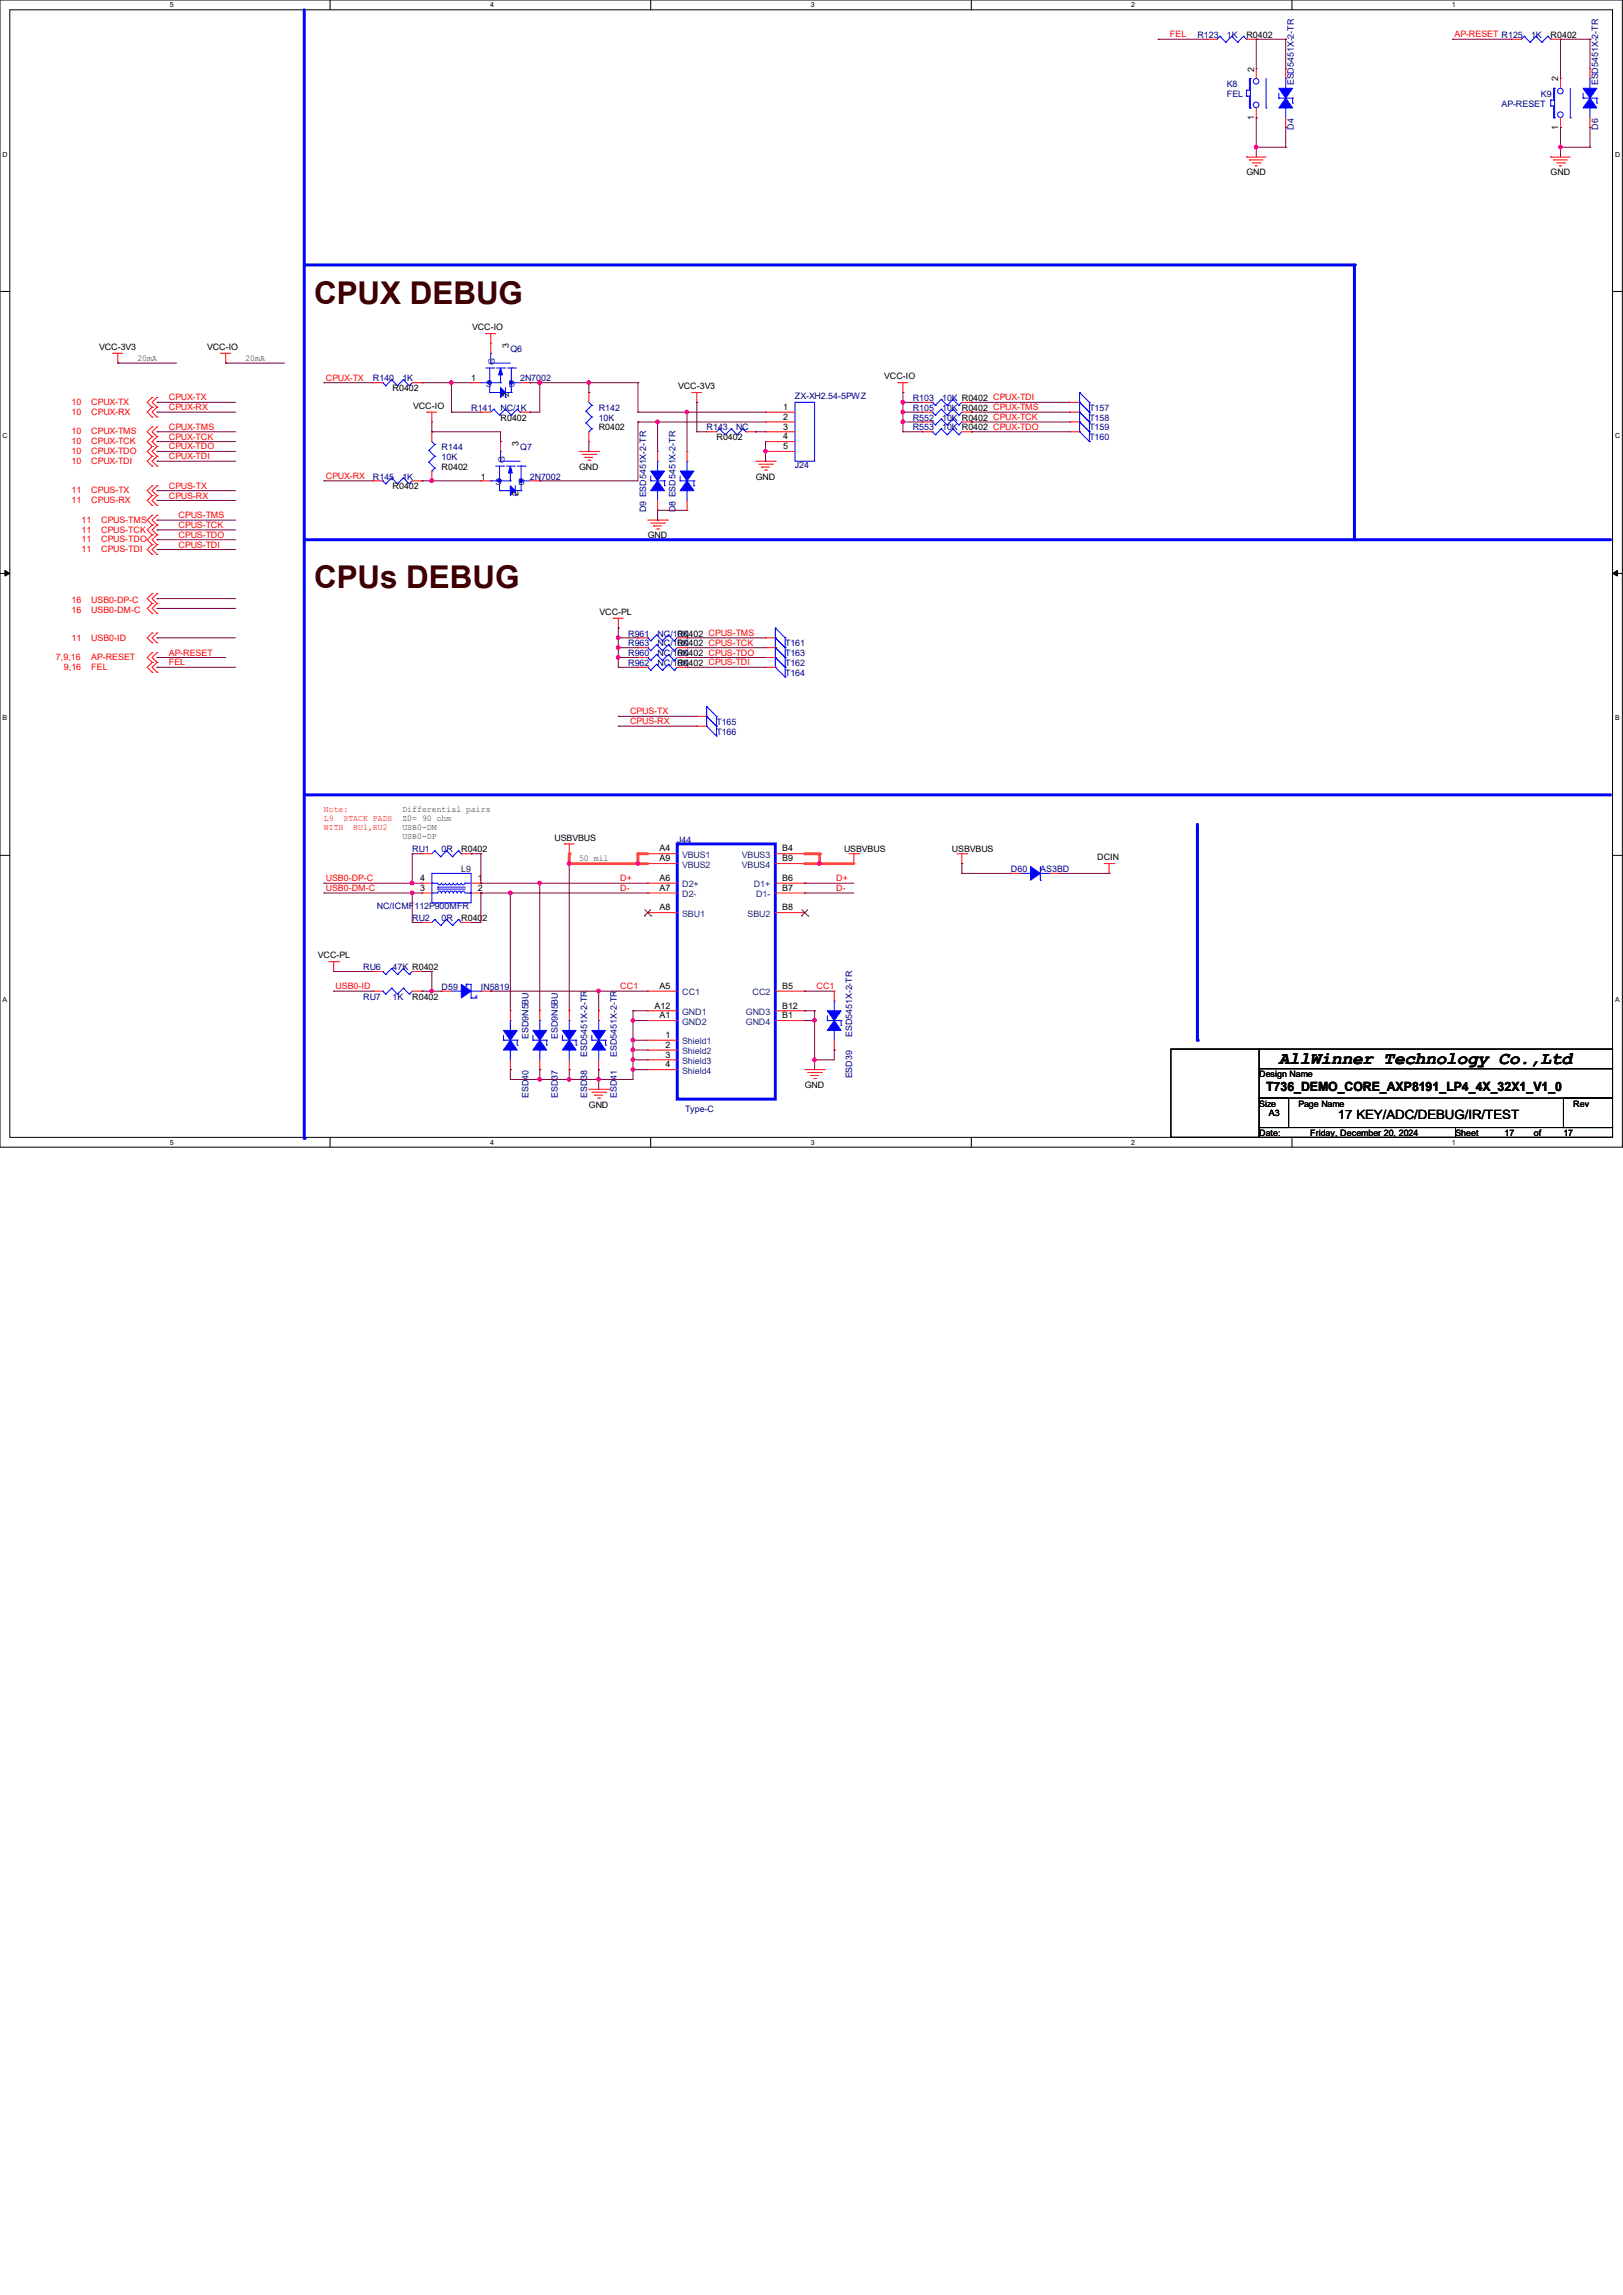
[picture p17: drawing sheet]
<svg xmlns="http://www.w3.org/2000/svg" width="210mm" height="297mm" viewBox="0 0 210 297" stroke-linecap="round" stroke-linejoin="round" font-family="sans-serif">
<defs><g id="words">
<g font-size="4.1" fill="#400000">
<text x="40.6" y="39.3">CPUX DEBUG</text>
<text x="40.6" y="76.2">CPUs DEBUG</text>
</g>
<text font-size="2.3" x="165.5" y="137.7">AllWinner Technology Co.,Ltd</text>
<g font-size="1.7">
<text x="163.8" y="141.2">T736_DEMO_CORE_AXP8191_LP4_4X_32X1_V1_0</text>
<text x="173.1" y="144.9">17 KEY/ADC/DEBUG/IR/TEST</text>
</g>
<g font-size="1.1" fill="#f00">
<text x="151.4" y="4.8">FEL</text>
<text x="188.2" y="4.8">AP-RESET R125</text>
<text x="9.3" y="53.7">10</text>
<text x="9.3" y="52.4">10</text>
<text x="11.8" y="53.7">CPUX-RX</text>
<text x="11.8" y="52.4">CPUX-TX</text>
<text x="21.8" y="53.1">CPUX-RX</text>
<text x="21.8" y="51.8">CPUX-TX</text>
<text x="42.2" y="49.3">CPUX-TX</text>
<text x="9.3" y="56.2">10</text>
<text x="9.3" y="58.8">10</text>
<text x="9.3" y="57.5">10</text>
<text x="11.8" y="56.2">CPUX-TMS</text>
<text x="11.8" y="58.8">CPUX-TDO</text>
<text x="11.8" y="57.5">CPUX-TCK</text>
<text x="21.8" y="58.2">CPUX-TDO</text>
<text x="21.8" y="56.9">CPUX-TCK</text>
<text x="21.8" y="55.6">CPUX-TMS</text>
<text x="21.8" y="59.4">CPUX-TDI</text>
<text x="9.3" y="65.1">11</text>
<text x="9.3" y="63.8">11</text>
<text x="9.3" y="60">10</text>
<text x="11.8" y="65.1">CPUS-RX</text>
<text x="11.8" y="63.8">CPUS-TX</text>
<text x="11.8" y="60">CPUX-TDI</text>
<text x="21.8" y="64.5">CPUS-RX</text>
<text x="21.8" y="63.2">CPUS-TX</text>
<text x="42.2" y="62">CPUX-RX</text>
<text x="10.5" y="68.9">11</text>
<text x="10.5" y="70.2">11</text>
<text x="10.5" y="71.5">11</text>
<text x="10.5" y="67.7">11</text>
<text x="13.1" y="68.9">CPUS-TCK</text>
<text x="13.1" y="70.2">CPUS-TDO</text>
<text x="13.1" y="71.5">CPUS-TDI</text>
<text x="13.1" y="67.7">CPUS-TMS</text>
<text x="23.1" y="67.1">CPUS-TMS</text>
<text x="23.1" y="68.3">CPUS-TCK</text>
<text x="23.1" y="69.6">CPUS-TDO</text>
<text x="23.1" y="70.9">CPUS-TDI</text>
<text x="9.3" y="79.3">16</text>
<text x="9.3" y="78.1">16</text>
<text x="9.3" y="82.9">11</text>
<text x="11.8" y="79.3">USB0-DM-C</text>
<text x="11.8" y="78.1">USB0-DP-C</text>
<text x="11.8" y="82.9">USB0-ID</text>
<text x="7.2" y="85.4">7,9,16</text>
<text x="8.3" y="86.7">9,16</text>
<text x="11.8" y="86.7">FEL</text>
<text x="11.8" y="85.4">AP-RESET</text>
<text x="21.8" y="86.1">FEL</text>
<text x="21.8" y="84.8">AP-RESET</text>
<text x="81.5" y="93.7">CPUS-RX</text>
<text x="81.5" y="92.5">CPUS-TX</text>
<text x="41.9" y="105.1">Note:</text>
<text x="41.9" y="106.3">L9</text>
<text x="41.9" y="107.4">WITH</text>
<text x="44.4" y="106.3">STACK PADS</text>
<text x="45.7" y="107.4">RU1,RU2</text>
<text x="42.2" y="115.3">USB0-DM-C</text>
<text x="42.2" y="114">USB0-DP-C</text>
<text x="80.3" y="115.3">D-</text>
<text x="80.3" y="114">D+</text>
<text x="108.2" y="114">D+</text>
<text x="108.2" y="115.3">D-</text>
<text x="43.4" y="128">USB0-ID</text>
<text x="80.3" y="128">CC1</text>
<text x="105.7" y="128">CC1</text>
</g>
<g font-size="1.1" fill="#000080">
<text x="154.9" y="4.9">R123</text>
<text x="158.7" y="4.9">1K</text>
<text x="198.1" y="4.9">1K</text>
<text x="158.7" y="11.3">K8</text>
<text x="167.4" y="11" transform="rotate(-90 167.4 11)">ESD5451X-2-TR</text>
<text x="206.8" y="11" transform="rotate(-90 206.8 11)">ESD5451X-2-TR</text>
<text x="158.7" y="12.5">FEL</text>
<text x="167.4" y="16.8" transform="rotate(-90 167.4 16.8)">D4</text>
<text x="194.3" y="13.8">AP-RESET</text>
<text x="199.4" y="12.5">K9</text>
<text x="206.8" y="16.8" transform="rotate(-90 206.8 16.8)">D6</text>
<text x="66" y="45.6">Q6</text>
<text x="48.3" y="49.4">R140</text>
<text x="52.1" y="49.4">1K</text>
<text x="61" y="53.2">R141</text>
<text x="64.8" y="53.2">NC/1K</text>
<text x="67.3" y="49.4">2N7002</text>
<text x="77.5" y="53.2">R142</text>
<text x="102.9" y="51.6">ZX-XH2.54-5PWZ</text>
<text x="118.1" y="53.2">R105</text>
<text x="118.1" y="51.9">R103</text>
<text x="121.9" y="53.2">10K R0402 CPUX-TMS</text>
<text x="121.9" y="51.9">10K R0402 CPUX-TDI</text>
<text x="141" y="53.2">T157</text>
<text x="57.1" y="58.3">R144</text>
<text x="57.1" y="59.5">10K</text>
<text x="67.3" y="58.3">Q7</text>
<text x="77.5" y="54.4">10K</text>
<text x="91.4" y="55.7">R143</text>
<text x="95.2" y="55.7">NC</text>
<text x="118.1" y="54.4">R552</text>
<text x="118.1" y="55.7">R553</text>
<text x="121.9" y="54.4">10K R0402 CPUX-TCK</text>
<text x="121.9" y="55.7">10K R0402 CPUX-TDO</text>
<text x="141" y="54.4">T158</text>
<text x="141" y="55.7">T159</text>
<text x="141" y="57">T160</text>
<text x="48.3" y="62.1">R145</text>
<text x="52.1" y="62.1">1K</text>
<text x="68.6" y="62.1">2N7002</text>
<text x="102.9" y="60.5">J24</text>
<text x="83.6" y="66.3" transform="rotate(-90 83.6 66.3)">D9 ESD5451X-2-TR</text>
<text x="87.4" y="66.3" transform="rotate(-90 87.4 66.3)">D8 ESD5451X-2-TR</text>
<text x="81.3" y="82.4">R961</text>
<text x="81.3" y="83.7">R963</text>
<text x="85.1" y="82.4">NC/10K</text>
<text x="85.1" y="83.7">NC/10K</text>
<text x="101.6" y="83.7">T161</text>
<text x="81.3" y="86.2">R962</text>
<text x="81.3" y="84.9">R960</text>
<text x="85.1" y="86.2">NC/10K</text>
<text x="85.1" y="84.9">NC/10K</text>
<text x="101.6" y="86.2">T162</text>
<text x="101.6" y="84.9">T163</text>
<text x="101.6" y="87.5">T164</text>
<text x="92.7" y="93.8">T165</text>
<text x="92.7" y="95.1">T166</text>
<text x="53.3" y="110.3">RU1</text>
<text x="57.1" y="110.3">0R</text>
<text x="87.6" y="109.1">J44</text>
<text x="130.8" y="112.9">D60</text>
<text x="134.6" y="112.9">AS3BD</text>
<text x="48.8" y="117.7">NC/ICMF112P900MFR</text>
<text x="53.3" y="119.2">RU2</text>
<text x="57.1" y="119.2">0R</text>
<text x="47" y="125.6">RU6</text>
<text x="50.8" y="125.6">47K R0402</text>
<text x="47" y="129.4">RU7</text>
<text x="50.8" y="129.4">1K</text>
<text x="57.1" y="128.1">D59</text>
<text x="62.2" y="128.1">IN5819</text>
<text x="68.4" y="134.5" transform="rotate(-90 68.4 134.5)">ESD9N5BU</text>
<text x="72.2" y="134.5" transform="rotate(-90 72.2 134.5)">ESD9N5BU</text>
<text x="76" y="136.8" transform="rotate(-90 76 136.8)">ESD5451X-2-TR</text>
<text x="79.8" y="136.8" transform="rotate(-90 79.8 136.8)">ESD5451X-2-TR</text>
<text x="110.3" y="134.2" transform="rotate(-90 110.3 134.2)">ESD5451X-2-TR</text>
<text x="68.4" y="142.1" transform="rotate(-90 68.4 142.1)">ESD40</text>
<text x="72.2" y="142.1" transform="rotate(-90 72.2 142.1)">ESD37</text>
<text x="76" y="142.1" transform="rotate(-90 76 142.1)">ESD38</text>
<text x="79.8" y="142.1" transform="rotate(-90 79.8 142.1)">ESD41</text>
<text x="88.6" y="143.9">Type-C</text>
<text x="110.3" y="139.6" transform="rotate(-90 110.3 139.6)">ESD39</text>
</g>
<g font-size="1.1">
<text x="161.3" y="4.9">R0402</text>
<text x="200.7" y="4.9">R0402</text>
<text x="162.3" y="9.3" transform="rotate(-90 162.3 9.3)">2</text>
<text x="201.6" y="10.5" transform="rotate(-90 201.6 10.5)">2</text>
<text x="162.3" y="15.5" transform="rotate(-90 162.3 15.5)">1</text>
<text x="201.6" y="16.8" transform="rotate(-90 201.6 16.8)">1</text>
<text x="161.3" y="22.7">GND</text>
<text x="200.7" y="22.7">GND</text>
<text x="12.8" y="45.3">VCC-3V3</text>
<text x="26.8" y="45.3">VCC-IO</text>
<text x="61.1" y="42.8">VCC-IO</text>
<text x="65.8" y="45.1" transform="rotate(-90 65.8 45.1)">3</text>
<text x="50.8" y="50.6">R0402</text>
<text x="53.5" y="52.9">VCC-IO</text>
<text x="61" y="49.4">1</text>
<text x="65.8" y="51.4" transform="rotate(-90 65.8 51.4)">2</text>
<text x="87.8" y="50.4">VCC-3V3</text>
<text x="101.3" y="53">1</text>
<text x="114.4" y="49.1">VCC-IO</text>
<text x="64.8" y="54.4">R0402</text>
<text x="67.1" y="57.8" transform="rotate(-90 67.1 57.8)">3</text>
<text x="77.5" y="55.7">R0402</text>
<text x="92.7" y="57">R0402</text>
<text x="101.3" y="54.3">2</text>
<text x="101.3" y="55.6">3</text>
<text x="101.3" y="56.9">4</text>
<text x="101.3" y="58.1">5</text>
<text x="50.8" y="63.3">R0402</text>
<text x="57.1" y="60.8">R0402</text>
<text x="62.2" y="62.1">1</text>
<text x="67.1" y="64.1" transform="rotate(-90 67.1 64.1)">2</text>
<text x="74.9" y="60.8">GND</text>
<text x="97.8" y="62.1">GND</text>
<text x="83.8" y="69.7">GND</text>
<text x="77.6" y="79.6">VCC-PL</text>
<text x="87.6" y="82.4">R0402 CPUS-TMS</text>
<text x="87.6" y="83.7">R0402 CPUS-TCK</text>
<text x="87.6" y="86.2">R0402 CPUS-TDI</text>
<text x="87.6" y="84.9">R0402 CPUS-TDO</text>
<text x="59.7" y="110.3">R0402</text>
<text x="71.8" y="108.8">USBVBUS</text>
<text x="85.3" y="110.2">A4</text>
<text x="85.3" y="111.5">A9</text>
<text x="101.2" y="110.2">B4</text>
<text x="101.2" y="111.5">B9</text>
<text x="109.2" y="110.3">USBVBUS</text>
<text x="123.2" y="110.3">USBVBUS</text>
<text x="142" y="111.3">DCIN</text>
<text x="54.4" y="114">4</text>
<text x="54.4" y="115.3">3</text>
<text x="59.7" y="119.2">R0402</text>
<text x="61.8" y="115.3">2</text>
<text x="61.8" y="114">1</text>
<text x="85.3" y="114">A6</text>
<text x="85.3" y="115.3">A7</text>
<text x="85.3" y="117.8">A8</text>
<text x="101.2" y="114">B6</text>
<text x="101.2" y="115.3">B7</text>
<text x="101.2" y="117.8">B8</text>
<text x="41.1" y="124">VCC-PL</text>
<text x="53.3" y="129.4">R0402</text>
<text x="84.7" y="130.5">A12</text>
<text x="85.3" y="131.8">A1</text>
<text x="85.3" y="128">A5</text>
<text x="101.2" y="131.8">B1</text>
<text x="101.2" y="128">B5</text>
<text x="101.2" y="130.5">B12</text>
<text x="86.1" y="134.3">1</text>
<text x="86.1" y="135.6">2</text>
<text x="86.1" y="136.9">3</text>
<text x="76.2" y="143.3">GND</text>
<text x="86.1" y="138.1">4</text>
<text x="104.1" y="140.8">GND</text>
<text x="162.9" y="139.4">Design Name</text>
<text x="162.9" y="143.2">Size</text>
<text x="168" y="143.2">Page Name</text>
<text x="203.6" y="143.2">Rev</text>
<text x="162.9" y="147">Date:</text>
<text x="164.2" y="144.5">A3</text>
<text x="169.5" y="147">Friday, December 20, 2024</text>
<text x="188.3" y="147">Sheet</text>
<text x="194.7" y="147">17</text>
<text x="198.5" y="147">of</text>
<text x="202.3" y="147">17</text>
</g>
<g font-size="1.1" fill="#008000">
<text x="17.8" y="46.7">20mA</text>
<text x="31.7" y="46.7">20mA</text>
<text x="52.1" y="105.1">Differential pairs</text>
<text x="52.1" y="106.3">Z0= 90 ohm</text>
<text x="52.1" y="107.4">USB0-DM</text>
<text x="52.1" y="108.5">USB0-DP</text>
<text x="74.9" y="111.5">50 mil</text>
</g>
<g font-size="1.1" fill="#004080">
<text x="64.1" y="47.2" transform="rotate(-90 64.1 47.2)">G</text>
<text x="62.9" y="50.1">S</text>
<text x="65.8" y="50.1">D</text>
<text x="65.3" y="59.9" transform="rotate(-90 65.3 59.9)">G</text>
<text x="64.1" y="62.8">S</text>
<text x="67.1" y="62.8">D</text>
<text x="88.3" y="111">VBUS1</text>
<text x="88.3" y="112.3">VBUS2</text>
<text x="96" y="111">VBUS3</text>
<text x="96" y="112.3">VBUS4</text>
<text x="88.3" y="114.9">D2+</text>
<text x="88.3" y="116.1">D2-</text>
<text x="88.3" y="118.7">SBU1</text>
<text x="96.7" y="118.7">SBU2</text>
<text x="97.5" y="114.9">D1+</text>
<text x="97.8" y="116.1">D1-</text>
<text x="88.3" y="128.8">CC1</text>
<text x="88.3" y="131.4">GND1</text>
<text x="96.5" y="131.4">GND3</text>
<text x="97.4" y="128.8">CC2</text>
<text x="88.3" y="132.6">GND2</text>
<text x="88.3" y="135.2">Shield1</text>
<text x="88.3" y="136.4">Shield2</text>
<text x="88.3" y="137.7">Shield3</text>
<text x="96.5" y="132.6">GND4</text>
<text x="88.3" y="139">Shield4</text>
</g>
<text font-size="1.1" fill="#004040" x="59.7" y="112.9">L9</text>
<g font-size=".9">
<text x="22" y=".9">5</text>
<text x="63.4" y=".9">4</text>
<text x="104.9" y=".9">3</text>
<text x="146.4" y=".9">2</text>
<text x="187.9" y=".9">1</text>
<text x=".3" y="20.3">D</text>
<text x="209" y="20.3">D</text>
<text x=".3" y="56.7">C</text>
<text x="209" y="56.7">C</text>
<text x=".3" y="93.2">B</text>
<text x="209" y="93.2">B</text>
<text x=".3" y="129.7">A</text>
<text x="209" y="129.7">A</text>
<text x="22" y="148.1">5</text>
<text x="63.4" y="148.1">4</text>
<text x="104.9" y="148.1">3</text>
<text x="146.4" y="148.1">2</text>
<text x="187.9" y="148.1">1</text>
</g>
</g></defs>
<path d="M0 0h209.9v148.5h-209.9zM1.3 1.3h207.4v145.9h-207.4z" fill="none" stroke="#000" stroke-width=".13"/>
<g fill="#fff">
<path d="M22 .1h.5v1h-.5z"/>
<path d="M22 147.3h.5v1h-.5z"/>
</g>
<path d="M42.7 0v1.3M42.7 147.2v1.3" fill="none" stroke="#000" stroke-width=".13"/>
<g fill="#fff">
<path d="M63.4 .1h.5v1h-.5z"/>
<path d="M63.4 147.3h.5v1h-.5z"/>
</g>
<path d="M84.2 0v1.3M84.2 147.2v1.3" fill="none" stroke="#000" stroke-width=".13"/>
<g fill="#fff">
<path d="M104.9 .1h.5v1h-.5z"/>
<path d="M104.9 147.3h.5v1h-.5z"/>
</g>
<path d="M125.7 0v1.3M125.7 147.2v1.3" fill="none" stroke="#000" stroke-width=".13"/>
<g fill="#fff">
<path d="M146.4 .1h.5v1h-.5z"/>
<path d="M146.4 147.3h.5v1h-.5z"/>
</g>
<path d="M167.2 0v1.3M167.2 147.2v1.3" fill="none" stroke="#000" stroke-width=".13"/>
<g fill="#fff">
<path d="M187.9 .1h.5v1h-.5z"/>
<path d="M187.9 147.3h.5v1h-.5z"/>
<path d="M.3 19.5h.7v1h-.7z"/>
<path d="M209 19.5h.6v1h-.6z"/>
<path d="M.3 55.9h.7v1h-.7z"/>
<path d="M209 55.9h.6v1h-.6z"/>
</g>
<path d="M0 37.7h1.3M208.7 37.7h1.2" fill="none" stroke="#000" stroke-width=".13"/>
<g fill="#fff">
<path d="M.3 92.4h.6v1h-.6z"/>
<path d="M209 92.4h.6v1h-.6z"/>
</g>
<path d="M0 74.2h1.3M208.7 74.2h1.2" fill="none" stroke="#000" stroke-width=".13"/>
<path d="M.6 73.8l.7 .4-.7 .3zM208.7 74.2l.6-.4v.7z" fill="#000" stroke="#000" stroke-width=".13"/>
<g fill="#fff">
<path d="M.3 128.9h.6v1h-.6z"/>
<path d="M209 128.9h.5v1h-.5z"/>
</g>
<path d="M0 110.7h1.3M208.7 110.7h1.2" fill="none" stroke="#000" stroke-width=".13"/>
<path d="M39.4 1.3v146" fill="none" stroke="#00f" stroke-width=".38"/>
<circle cx="39.4" cy="147.3" r=".19" fill="#00f"/>
<path d="M39.4 34.3h135.9" fill="none" stroke="#00f" stroke-width=".38"/>
<circle cx="175.3" cy="34.3" r=".19" fill="#00f"/>
<path d="M154.9 106.7v27.9" fill="none" stroke="#00f" stroke-width=".38"/>
<circle cx="154.9" cy="134.6" r=".19" fill="#00f"/>
<path d="M39.4 102.9h168.9" fill="none" stroke="#00f" stroke-width=".38"/>
<circle cx="208.3" cy="102.9" r=".19" fill="#00f"/>
<path d="M39.4 69.8h168.9" fill="none" stroke="#00f" stroke-width=".38"/>
<circle cx="208.3" cy="69.9" r=".19" fill="#00f"/>
<path d="M175.3 34.3v35.5" fill="none" stroke="#00f" stroke-width=".38"/>
<circle cx="175.3" cy="69.8" r=".19" fill="#00f"/>
<g fill="none" stroke="#f00" stroke-width=".13">
<path d="M156.2 5.1h.1M156.2 5.1h1.3M161.3 5.1h1.3M162.6 15.2h.1M162.6 8.9h.1M162.6 5.1h.1M162.6 8.9v1.3M162.6 14v1.2M166.4 16.5h.1M166.4 8.9h.1M166.4 8.9v1.3M166.4 15.2v1.3"/>
<path d="M195.6 5.1h.1M195.6 5.1h1.2M200.7 5.1h1.2M201.9 16.5h.1M201.9 10.2h.1M201.9 5.1h.1M201.9 10.2v1.2M201.9 15.2v1.3M205.7 16.5h.1M205.7 8.9h.1M205.7 8.9v1.3M205.7 15.2v1.3"/>
<path d="M161.3 20.3h.1M161.3 20.3h2.5M161.7 20.7h.1M161.7 20.7h1.7M162.1 21.1h1M162.4 21.5h.1M162.4 21.5h.3M163.1 21.1h.1M200.7 20.3h.1M200.7 20.3h2.5M201 20.7h.1M201 20.7h1.8"/>
<path d="M201.4 21.1h1M201.8 21.5h.1M201.8 21.5h.3M202.4 21.1h.1M14.6 45.7h.1M14.6 45.7h1.3M15.2 47h.1M15.2 45.7v1.3M19.7 55.2h.1M19.7 56.5h.1M19.7 52.7h.1M19.7 54h.1"/>
<path d="M19.7 51.4h.1M19.7 59.1h.1M19.7 57.8h.1M19.7 55.2l-.7 .7 .7 .6M19.7 52.7l-.7 .6 .7 .7M19.7 51.4l-.7 .7 .7 .6M19.7 59.1l-.7 .6 .7 .6M19.7 57.8l-.7 .6 .7 .7M19.7 56.5l-.7 .6 .7 .7M20.3 55.2h.1M20.3 56.5h.1M20.3 52.7h.1"/>
<path d="M20.3 54h.1M20.3 51.4h.1M20.3 59.1h.1M20.3 57.8h.1M20.3 55.2l-.6 .7 .6 .6M20.3 52.7l-.6 .6 .6 .7M20.3 51.4l-.6 .7 .6 .6M20.3 59.1l-.6 .6 .6 .6M20.3 57.8l-.6 .6 .6 .7M20.3 56.5l-.6 .6 .6 .7M28.6 45.7h.1M28.6 45.7h1.2"/>
<path d="M29.2 47h.1M29.2 45.7v1.3M48.3 49.5h.1M48.3 49.5h1.2M53.3 49.5h1.3M54.6 49.5h.1M55.2 53.3h.1M55.2 53.3h1.3M55.9 54.6h.1M55.9 55.9h.1M55.9 53.3v1.3M55.9 55.9v1.2"/>
<path d="M61 49.5h.1M61 49.5h1.2M62.2 53.3h.1M62.2 53.3h1.3M62.9 43.2h.1M62.9 43.2h1.2M63.5 44.4h.1M63.5 43.2v2.5M64.8 57.1h.1M64.8 57.1v1.3M67.3 53.3h1.3M67.3 49.5h1.3"/>
<path d="M68.6 49.5h.1M68.6 53.3h.1M74.9 58.4h2.6M75.3 58.8h1.8M75.7 59.2h.1M75.7 59.2h1M76.1 59.6h.2M76.2 50.8h.1M76.2 57.1h.1M76.2 50.8v1.3M76.2 55.9v1.2M76.3 59.6h.1"/>
<path d="M77.1 58.8h.1M77.5 58.4h.1M85.1 58.4h.1M85.1 58.4v1.3M88.9 58.4h.1M88.9 58.4v1.3M89.5 50.8h.1M89.5 50.8h1.3M90.2 52.1h.1M90.2 50.8v1.3M91.4 55.9h.1M91.4 55.9h1.3"/>
<path d="M96.5 55.9h1.3M97.8 55.9h.1M97.8 59.7h2.5M99.1 53.3h.1M99.1 54.6h.1M99.1 55.9h.1M99.1 57.1h.1M99.1 58.4h.1M99.1 53.3h3.8M99.1 58.4h3.8M99.1 54.6h3.8M99.1 55.9h3.8"/>
<path d="M99.1 57.1h3.8M100.3 59.7h.1M116.2 49.5h.1M116.2 49.5h1.3M116.8 50.8h.1M116.8 49.5v1.3M119.4 54.6h.1M119.4 53.3h.1M119.4 52.1h.1M119.4 55.9h.1M119.4 53.3h1.2M119.4 54.6h1.2"/>
<path d="M119.4 55.9h1.2M119.4 52.1h1.2M124.5 53.3h1.2M124.5 54.6h1.2M124.5 55.9h1.2M124.5 52.1h1.2M125.7 54.6h.1M125.7 53.3h.1M125.7 52.1h.1M125.7 55.9h.1M138.4 52.1h.1M138.4 53.3h.1"/>
<path d="M138.4 54.6h.1M138.4 55.9h.1M138.4 53.3h1.3M138.4 54.6h1.3M138.4 55.9h1.3M138.4 52.1h1.3M19.7 67.9h.1M19.7 69.2h.1M19.7 70.5h.1M19.7 71.8h.1M19.7 66.7h.1M19.7 64.1h.1"/>
<path d="M19.7 65.4h.1M19.7 62.9h.1M19.7 60.3h.1M19.7 78.1h.1M19.7 79.4h.1M19.7 76.8h.1M19.7 67.9l-.7 .7 .7 .6M19.7 69.2l-.7 .6 .7 .7M19.7 70.5l-.7 .6 .7 .7M19.7 66.7l-.7 .6 .7 .6M19.7 64.1l-.7 .7 .7 .6M19.7 62.9l-.7 .6 .7 .6"/>
<path d="M19.7 78.1l-.7 .6 .7 .7M19.7 76.8l-.7 .7 .7 .6M20.3 67.9h.1M20.3 69.2h.1M20.3 70.5h.1M20.3 71.8h.1M20.3 66.7h.1M20.3 64.1h.1M20.3 65.4h.1M20.3 62.9h.1M20.3 60.3h.1M20.3 78.1h.1"/>
<path d="M20.3 79.4h.1M20.3 76.8h.1M20.3 67.9l-.6 .7 .6 .6M20.3 69.2l-.6 .6 .6 .7M20.3 70.5l-.6 .6 .6 .7M20.3 66.7l-.6 .6 .6 .6M20.3 64.1l-.6 .7 .6 .6M20.3 62.9l-.6 .6 .6 .6M20.3 78.1l-.6 .6 .6 .7M20.3 76.8l-.6 .7 .6 .6M48.3 62.2h.1M48.3 62.2h1.2"/>
<path d="M53.3 62.2h1.3M54.6 62.2h.1M55.9 62.2h.1M55.9 61v1.2M62.2 62.2h.1M62.2 62.2h1.3M68.6 62.2h1.2M69.8 62.2h.1M83.8 67.3h2.6M84.2 67.7h1.8M84.6 68.1h.1M84.6 68.1h1"/>
<path d="M85 68.5h.2M85.1 66h.1M85.1 64.8v1.2M85.2 68.5h.1M86 67.7h.1M86.4 67.3h.1M88.9 66h.1M88.9 64.8v1.2M98.2 60.1h1.7M98.6 60.5h.1M98.6 60.5h1M98.9 60.8h.3"/>
<path d="M99.2 60.8h.1M99.9 60.1h.1M19.7 85.7h.1M19.7 87h.1M19.7 84.5h.1M19.7 81.9h.1M19.7 83.2h.1M19.7 85.7l-.7 .7 .7 .6M19.7 84.5l-.7 .6 .7 .6M19.7 81.9l-.7 .6 .7 .7M20.3 85.7h.1M20.3 87h.1"/>
<path d="M20.3 84.5h.1M20.3 81.9h.1M20.3 83.2h.1M20.3 85.7l-.6 .7 .6 .6M20.3 84.5l-.6 .6 .6 .6M20.3 81.9l-.6 .6 .6 .7M79.4 80h.1M79.4 80h1.2M80 81.3h.1M80 80v1.3M82.5 82.5h.1M82.5 86.4h.1"/>
<path d="M82.5 83.8h.1M82.5 85.1h.1M82.5 82.5h1.3M82.5 86.4h1.3M82.5 83.8h1.3M82.5 85.1h1.3M87.6 82.5h1.3M87.6 86.4h1.3M87.6 83.8h1.3M87.6 85.1h1.3M88.9 82.5h.1M88.9 86.4h.1"/>
<path d="M88.9 83.8h.1M88.9 85.1h.1M90.2 92.7h.1M90.2 94h.1M90.2 92.7h1.2M90.2 94h1.2M99.1 82.5h.1M99.1 85.1h.1M99.1 83.8h.1M99.1 86.4h.1M99.1 82.5h1.2M99.1 86.4h1.2"/>
<path d="M99.1 83.8h1.2M99.1 85.1h1.2M54.6 114.3h.1M54.6 115.6h.1M54.6 119.4h.1M54.6 110.5h.1M54.6 110.5h1.3M54.6 115.6h1.3M54.6 114.3h1.3M54.6 119.4h1.3M59.7 110.5h1.3M59.7 119.4h1.3"/>
<path d="M61 119.4h.1M61 110.5h.1M61 115.6h1.2M61 114.3h1.2M62.2 115.6h.1M62.2 114.3h.1M73 109.2h.1M73 109.2h1.3M73.7 110.5h.1M73.7 109.2v1.3M83.8 110.5h.1M83.8 114.3h.1"/>
<path d="M83.8 115.6h.1M83.8 118.1h.1M83.8 111.8h.1M83.8 110.5h3.8M83.8 111.8h3.8M83.8 115.6h3.8M83.8 114.3h3.8M83.8 118.1h3.8M100.3 110.5h3.8M100.3 111.8h3.8M100.3 115.6h3.8M100.3 114.3h3.8"/>
<path d="M100.3 118.1h3.8M104.1 110.5h.1M104.1 114.3h.1M104.1 115.6h.1M104.1 118.1h.1M104.1 111.8h.1M109.9 110.5h1.2M110.5 111.8h.1M110.5 110.5v1.3M111.1 110.5h.1M123.8 110.5h1.3M124.5 111.8h.1"/>
<path d="M124.5 110.5v1.3M125.1 110.5h.1M130.8 113h.1M130.8 113h1.3M135.9 113h1.3M137.2 113h.1M142.9 111.8h1.2M143.5 113h.1M143.5 111.8v1.2M144.1 111.8h.1M42.5 124.5h1.3M43.2 125.7h.1"/>
<path d="M43.2 124.5v1.2M43.8 124.5h.1M48.3 128.3h.1M48.3 125.7h.1M48.3 128.3h1.2M48.3 125.7h1.2M53.3 128.3h1.3M53.3 125.7h1.3M54.6 128.3h.1M54.6 125.7h.1M57.1 128.3h.1M57.1 128.3h1.3"/>
<path d="M62.2 128.3h1.3M63.5 128.3h.1M66 138.4h.1M66 130.8h.1M66 130.8v1.3M66 137.2v1.2M69.8 138.4h.1M69.8 130.8h.1M69.8 130.8v1.3M69.8 137.2v1.2M73.7 138.4h.1M73.7 130.8h.1"/>
<path d="M73.7 130.8v1.3M73.7 137.2v1.2M77.5 138.4h.1M77.5 130.8h.1M77.5 130.8v1.3M77.5 137.2v1.2M83.8 132.1h.1M83.8 128.3h.1M83.8 130.8h.1M83.8 134.6h.1M83.8 135.9h.1M83.8 137.2h.1"/>
<path d="M83.8 138.4h.1M83.8 138.4h3.8M83.8 128.3h3.8M83.8 132.1h3.8M83.8 130.8h3.8M83.8 134.6h3.8M83.8 135.9h3.8M83.8 137.2h3.8M100.3 128.3h3.8M100.3 132.1h3.8M100.3 130.8h3.8M104.1 132.1h.1"/>
<path d="M104.1 128.3h.1M104.1 130.8h.1M104.1 138.4h2.6M104.5 138.8h1.8M104.9 139.2h.1M104.9 139.2h1M105.3 139.6h.2M105.5 139.6h.1M106.3 138.8h.1M106.7 138.4h.1M107.9 135.9h.1M107.9 128.3h.1"/>
<path d="M107.9 128.3v1.2M107.9 134.6v1.3M76.2 141h2.5M76.6 141.4h1.8M77 141.7h.1M77 141.7h1M77.3 142.1h.3M77.6 142.1h.1M78.4 141.4h.1M78.7 141h.1"/>
</g>
<path d="M151.5 135.8h11.4v11.4h-11.4zM162.9 135.8h45.8v2.5h-45.8zM162.9 138.3h45.8v3.8h-45.8zM162.9 142.1h3.9v3.8h-3.9zM162.9 145.9h25.4v1.3h-25.4zM188.3 145.9h20.4v1.3h-20.4zM202.3 142.1h6.4v3.8h-6.4z" fill="none" stroke="#000" stroke-width=".13"/>
<g fill="none" stroke="#00f" stroke-width=".13">
<path d="M157.9 4.7h.1M157.9 4.7l-.4 .4M157.9 4.7l.7 .8M158.6 5.5h.1M159.4 4.7h.1M159.4 4.7l-.8 .8M159.4 4.7l.7 .8M160.1 5.5h.1M160.9 4.7h.1M160.9 4.7l-.8 .8M160.9 4.7l.4 .4M161.3 11.7h.1"/>
<path d="M161.3 12.4h.1M161.3 5.1h.1M161.3 11.7h.4M161.3 11.7v.7M161.3 12.4h.4M161.7 11.7h.1M161.7 12.4h.1M161.7 14h.1M161.7 10.2h.1M161.7 10.2v1.5M161.7 12.4v1.6M161.8 14h.1"/>
<path d="M161.8 10.2h.1M161.8 10.2v3.8M163.8 14h.1M163.8 10.2v3.8M165.5 12.7h.1M165.5 12.1v.6M165.5 12.7h1.8M166.4 14h.1M166.4 10.2h.1M166.4 10.2v1.2M166.4 14v1.2M167.3 12.7h.1"/>
<path d="M167.3 13.3h.1M167.3 12.7v.6M197.2 4.7h.1M197.2 4.7l-.4 .4M197.2 4.7l.8 .8M198 5.5h.1M198.8 4.7h.1M198.8 4.7l-.8 .8M198.8 4.7l.7 .8M199.5 5.5h.1M200.3 4.7h.1M200.3 4.7l-.8 .8"/>
<path d="M200.3 4.7l.4 .4M200.7 13h.1M200.7 13.7h.1M200.7 5.1h.1M200.7 13h.3M200.7 13v.7M200.7 13.7h.3M201 13h.1M201 13.7h.1M201 15.2h.1M201 11.4h.1M201 15.2h.2"/>
<path d="M201 11.4v1.6M201 13.7v1.5M201 11.4h.2M201.2 15.2h.1M201.2 11.4h.1M201.2 11.4v3.8M203.2 15.2h.1M203.2 11.4v3.8M204.9 12.7h.1M204.9 12.7h1.7M204.9 12.1v.6M205.7 14h.1"/>
<path d="M205.7 10.2h.1M205.7 10.2v1.2M205.7 14v1.2M206.6 12.7h.1M206.6 13.3h.1M206.6 12.7v.6M49.5 49.5h.1M49.5 49.5l.4 .4M49.9 49.9h.1M50.7 49.1h.1M50.7 49.1l.7 .8M50.7 49.1l-.8 .8"/>
<path d="M51.4 49.9h.1M52.2 49.1h.1M52.2 49.1l.8 .8M52.2 49.1l-.8 .8M53 49.9h.1M53.3 49.5l-.3 .4M55.5 58.3h.1M55.5 59.8h.1M55.5 58.3l.8 .8M55.5 59.8l.8 .8M55.9 57.1l.4 .4M56.3 57.5h.1"/>
<path d="M56.3 59.1h.1M56.3 57.5l-.8 .8M56.3 59.1l-.8 .7M62.2 49.5h.1M62.2 49.5h2.6M62.9 47.6h1M63.4 50.8h.1M63.4 47.6v3.2M63.4 50.8h1.4M63.5 47h.1M63.5 45.7h.1M63.5 47h2.5"/>
<path d="M63.5 45.7v1.3M63.9 47.6h.1M63.9 53h.1M63.9 53l-.4 .3M63.9 53l.7 .7M64.3 47.6h1M64.6 53.7h.1M64.8 50.8h.1M64.8 49.5h.1M64.8 59.7h.1M64.8 58.4h.1M64.8 48.3v1.2"/>
<path d="M64.8 58.4v1.3M64.8 59.7h2.5M65.3 47.6h.1M65.4 51.4h.1M65.4 53h.1M65.4 50.2v1.2M65.4 50.8h.8M65.4 53l-.8 .7M65.4 53l.8 .7M65.7 47.6h1M66.2 50.8h.1M66.2 47.6h.1"/>
<path d="M66.2 49.5h.1M66.2 53.7h.1M66.2 47.6v3.2M66.2 49.5h1.1M66.7 47.6h.1M66.9 53h.1M66.9 53l-.7 .7M66.9 53l.4 .3M67.3 53.3h.1M75.8 53.2h.1M75.8 54.7h.1M75.8 53.2l.8 .8"/>
<path d="M75.8 54.7l.8 .8M76.2 55.9h.1M76.2 52.1l.4 .4M76.6 52.5h.1M76.6 54h.1M76.6 55.5h.1M76.6 52.5l-.8 .7M76.6 54l-.8 .7M76.6 55.5l-.4 .4M85.1 59.7h.1M85.1 59.7v1.3M88.9 59.7h.1"/>
<path d="M88.9 59.7v1.3M93.1 55.5h.1M93.1 55.5l-.4 .4M93.1 55.5l.8 .8M93.9 56.3h.1M94.6 55.5h.1M94.6 55.5l-.7 .8M94.6 55.5l.8 .8M95.4 56.3h.1M96.1 55.5h.1M96.1 55.5l-.7 .8M96.1 55.5l.4 .4"/>
<path d="M96.5 55.9h.1M102.9 52.1h2.5v7.6h-2.5zM120.6 54.6h.1M120.6 53.3h.1M120.6 52.1h.1M120.6 55.9h.1M120.6 54.6l.4 .4M120.6 53.3l.4 .4M120.6 52.1l.4 .4M120.6 55.9l.4 .4M121 55h.1M121 53.7h.1"/>
<path d="M121 52.5h.1M121 56.3h.1M121.8 54.2h.1M121.8 53h.1M121.8 51.7h.1M121.8 55.5h.1M121.8 54.2l.8 .8M121.8 54.2l-.8 .8M121.8 53l.8 .7M121.8 53l-.8 .7M121.8 51.7l.8 .8M121.8 51.7l-.8 .8"/>
<path d="M121.8 55.5l.8 .8M121.8 55.5l-.8 .8M122.6 55h.1M122.6 53.7h.1M122.6 52.5h.1M122.6 56.3h.1M123.3 54.2h.1M123.3 53h.1M123.3 51.7h.1M123.3 55.5h.1M123.3 54.2l.8 .8M123.3 54.2l-.7 .8"/>
<path d="M123.3 53l.8 .7M123.3 53l-.7 .7M123.3 51.7l.8 .8M123.3 51.7l-.7 .8M123.3 55.5l.8 .8M123.3 55.5l-.7 .8M124.1 55h.1M124.1 53.7h.1M124.1 52.5h.1M124.1 56.3h.1M124.5 54.6l-.4 .4M124.5 53.3l-.4 .4"/>
<path d="M124.5 52.1l-.4 .4M124.5 55.9l-.4 .4M139.7 50.8h.1M139.7 52.1h.1M139.7 53.3h.1M139.7 54.6h.1M139.7 55.9h.1M139.7 52.1l1.3 1.2M139.7 50.8l1.3 1.3M139.7 50.8v5.1M139.7 53.3l1.3 1.3M139.7 54.6l1.3 1.3"/>
<path d="M139.7 55.9l1.3 1.2M141 53.3h.1M141 52.1h.1M141 54.6h.1M141 55.9h.1M141 57.1h.1M141 52.1v5M49.5 62.2h.1M49.5 62.2l.4 .4M49.9 62.6h.1M50.7 61.8h.1M50.7 61.8l.7 .8"/>
<path d="M50.7 61.8l-.8 .8M51.4 62.6h.1M52.2 61.8h.1M52.2 61.8l.8 .8M52.2 61.8l-.8 .8M53 62.6h.1M53.3 62.2l-.3 .4M55.9 61h.1M56.3 60.6h.1M56.3 60.6l-.4 .4M63.5 62.2h.1M63.5 62.2h2.5"/>
<path d="M64.1 60.3h1.1M64.6 63.5h.1M64.6 60.3v3.2M64.6 63.5h1.4M65.2 60.3h.1M65.5 60.3h1M66 63.5h.1M66 62.2h.1M66 61v1.2M66.5 60.3h.1M66.7 64.1h.1M66.7 62.9v1.2"/>
<path d="M66.7 63.5h.7M66.9 60.3h1M67.4 63.5h.1M67.4 60.3h.1M67.4 62.2h.1M67.4 60.3v3.2M67.4 62.2h1.2M67.9 60.3h.1M84.2 62.2h.1M84.2 62.2h1.8M84.2 61.6v.6M85.1 63.5h.1"/>
<path d="M85.1 63.5v1.3M86 62.2h.1M86 62.9h.1M86 62.2v.7M88 62.2h.1M88 62.2h1.8M88 61.6v.6M88.9 63.5h.1M88.9 63.5v1.3M89.8 62.2h.1M89.8 62.9h.1M89.8 62.2v.7"/>
<path d="M83.8 82.5h.1M83.8 86.4h.1M83.8 83.8h.1M83.8 85.1h.1M83.8 82.5l.4 .4M83.8 86.4l.4 .3M83.8 85.1l.4 .4M83.8 83.8l.4 .4M84.2 82.9h.1M84.2 86.7h.1M84.2 84.2h.1M84.2 85.5h.1"/>
<path d="M85 82.2h.1M85 86h.1M85 83.4h.1M85 84.7h.1M85 82.2l.7 .7M85 82.2l-.8 .7M85 86l.7 .7M85 86l-.8 .7M85 83.4l.7 .8M85 83.4l-.8 .8M85 84.7l.7 .8M85 84.7l-.8 .8"/>
<path d="M85.7 82.9h.1M85.7 86.7h.1M85.7 84.2h.1M85.7 85.5h.1M86.5 82.2h.1M86.5 86h.1M86.5 83.4h.1M86.5 84.7h.1M86.5 82.2l.7 .7M86.5 82.2l-.8 .7M86.5 86l.7 .7M86.5 86l-.8 .7"/>
<path d="M86.5 83.4l.7 .8M86.5 83.4l-.8 .8M86.5 84.7l.7 .8M86.5 84.7l-.8 .8M87.2 82.9h.1M87.2 86.7h.1M87.2 84.2h.1M87.2 85.5h.1M87.6 82.5l-.4 .4M87.6 86.4l-.4 .3M87.6 83.8l-.4 .4M87.6 85.1l-.4 .4"/>
<path d="M91.4 91.4h.1M91.4 92.7h.1M91.4 94h.1M91.4 94l1.3 1.2M91.4 92.7l1.3 1.3M91.4 91.4l1.3 1.3M91.4 91.4v2.6M92.7 94h.1M92.7 92.7h.1M92.7 95.2h.1M92.7 92.7v2.5M100.3 81.3h.1"/>
<path d="M100.3 82.5h.1M100.3 83.8h.1M100.3 85.1h.1M100.3 86.4h.1M100.3 82.5l1.3 1.3M100.3 81.3l1.3 1.2M100.3 81.3v5.1M100.3 85.1l1.3 1.3M100.3 83.8l1.3 1.3M100.3 86.4l1.3 1.2M101.6 83.8h.1M101.6 82.5h.1"/>
<path d="M101.6 86.4h.1M101.6 85.1h.1M101.6 87.6h.1M101.6 82.5v5.1M55.9 113h5.1v3.8h-5.1zM55.9 114.3h.1M55.9 115.6h.1M56.3 119h.1M56.3 110.1h.1M56.3 119l-.4 .4M56.3 119l.7 .8M56.3 110.1l-.4 .4"/>
<path d="M56.3 110.1l.7 .8M56.6 114.8h.1M56.6 115.1h.1M56.6 114.8h3.6M56.6 115.1h3.6M57 119.8h.1M57 110.9h.1M57.1 114.3l-.2 .2-.3-.2h-.7M57.1 115.6l-.1-.2-.1-.1-.2 .1-.1 .2h-.7M57.6 115.6l-.1-.2-.1-.1-.2 .1-.1 .2M57.6 114.3l-.2 .2-.3-.2M57.8 119h.1"/>
<path d="M57.8 110.1h.1M57.8 119l-.8 .8M57.8 119l.7 .8M57.8 110.1l-.8 .8M57.8 110.1l.7 .8M58.1 114.3l-.2 .2-.2-.2M58.1 115.6v-.2l-.2-.1-.2 .1v.2M58.5 119.8h.1M58.5 110.9h.1M58.6 114.3l-.2 .2-.2-.2M58.6 115.6v-.2l-.2-.1-.2 .1v.2M59.1 115.6v-.2l-.2-.1-.2 .1v.2"/>
<path d="M59.1 114.3l-.2 .2-.2-.2M59.3 119h.1M59.3 110.1h.1M59.3 119l-.8 .8M59.3 119l.4 .4M59.3 110.1l-.8 .8M59.3 110.1l.4 .4M59.6 114.3l-.2 .2-.2-.2M59.6 115.6v-.2l-.2-.1-.2 .1v.2M59.7 119.4h.1M59.7 110.5h.1M60.2 114.3l-.3 .2-.2-.2"/>
<path d="M60.2 115.6l-.1-.2-.2-.1-.1 .1-.1 .2M60.2 114.3h.1M60.2 114.3h.8M60.2 115.6h.8M60.8 115.6h.1M132.1 113h1.2M133.3 113h.1M134.6 113.9h.1M134.6 112.1v1.8M134.6 113h1.3M135.9 113h.1M49.5 128.3h.1"/>
<path d="M49.5 125.7h.1M49.5 128.3l.4 .4M49.5 125.7l.4 .4M49.9 128.7h.1M49.9 126.1h.1M50.7 127.9h.1M50.7 125.3h.1M50.7 127.9l.7 .8M50.7 127.9l-.8 .8M50.7 125.3l.7 .8M50.7 125.3l-.8 .8M51.4 128.7h.1"/>
<path d="M51.4 126.1h.1M52.2 127.9h.1M52.2 125.3h.1M52.2 127.9l.8 .8M52.2 127.9l-.8 .8M52.2 125.3l.8 .8M52.2 125.3l-.8 .8M53 128.7h.1M53 126.1h.1M53.3 125.7l-.3 .4M53.3 128.3l-.3 .4M58.4 128.3h1.3"/>
<path d="M59.7 128.3h.1M60.3 127.4h.1M60.3 127.6h.1M60.3 127.4h.7v1.8M60.3 127.4v.2M61 129.2h.1M61 128.3h1.2M61 129.2h.6M61.6 129.2h.1M61.6 128.9h.1M61.6 128.9v.3M62.2 128.3h.1"/>
<path d="M65.2 134.6h.1M65.2 134.6h1.7M65.2 134v.6M66 135.9h.1M66 132.1h.1M66 132.1v1.2M66 135.9v1.3M66.9 134.6h.1M66.9 135.3h.1M66.9 134.6v.7M69 134.6h.1M69 134.6h1.7"/>
<path d="M69 134v.6M69.8 135.9h.1M69.8 132.1h.1M69.8 132.1v1.2M69.8 135.9v1.3M70.7 134.6h.1M70.7 135.3h.1M70.7 134.6v.7M72.8 134.6h.1M72.8 134v.6M72.8 134.6h1.7M73.7 135.9h.1"/>
<path d="M73.7 132.1h.1M73.7 132.1v1.2M73.7 135.9v1.3M74.5 134.6h.1M74.5 135.3h.1M74.5 134.6v.7M76.6 134.6h.1M76.6 134.6h1.8M76.6 134v.6M77.5 135.9h.1M77.5 132.1h.1M77.5 132.1v1.2"/>
<path d="M77.5 135.9v1.3M78.4 134.6h.1M78.4 135.3h.1M78.4 134.6v.7M107.1 132.1h.1M107.1 131.4v.7M107.1 132.1h1.7M107.9 133.3h.1M107.9 129.5h.1M107.9 129.5v1.3M107.9 133.3v1.3M108.8 132.1h.1"/>
<path d="M108.8 132.7h.1M108.8 132.1v.6"/>
<circle cx="162.5" cy="13.6" r=".36"/>
<circle cx="162.5" cy="10.5" r=".36"/>
<circle cx="201.9" cy="11.8" r=".36"/>
<circle cx="201.9" cy="14.8" r=".36"/>
</g>
<g fill="#00f" stroke="#00f" stroke-width=".13">
<path d="M64.8 50.2l.6 .6-.6 .6z"/>
<path d="M64.8 47.6l.2 .9h-.5z"/>
<path d="M66 62.9l.7 .6-.7 .6z"/>
<path d="M66 60.3l.3 .9h-.5z"/>
<path d="M59.7 127.4l1.3 .9-1.3 .9z" fill-rule="evenodd"/>
<path d="M166.4 12.7l.9 1.3h-1.8z" fill-rule="evenodd"/>
<path d="M165.5 11.4h1.8l-.9 1.3z" fill-rule="evenodd"/>
<path d="M73.7 134.6l.8 1.3h-1.7z" fill-rule="evenodd"/>
<path d="M72.8 133.3h1.7l-.8 1.3z" fill-rule="evenodd"/>
<path d="M85.1 62.2l.9 1.3h-1.8z" fill-rule="evenodd"/>
<path d="M84.2 61h1.8l-.9 1.2z" fill-rule="evenodd"/>
<path d="M69.8 134.6l.9 1.3h-1.7z" fill-rule="evenodd"/>
<path d="M69 133.3h1.7l-.9 1.3z" fill-rule="evenodd"/>
<path d="M133.3 112.1l1.3 .9-1.3 .9z" fill-rule="evenodd"/>
<path d="M88.9 62.2l.9 1.3h-1.8z" fill-rule="evenodd"/>
<path d="M88 61h1.8l-.9 1.2z" fill-rule="evenodd"/>
<path d="M205.7 12.7l.9 1.3h-1.7z" fill-rule="evenodd"/>
<path d="M204.9 11.4h1.7l-.9 1.3z" fill-rule="evenodd"/>
<path d="M77.5 134.6l.9 1.3h-1.8z" fill-rule="evenodd"/>
<path d="M76.6 133.3h1.8l-.9 1.3z" fill-rule="evenodd"/>
<path d="M66 134.6l.9 1.3h-1.7z" fill-rule="evenodd"/>
<path d="M65.2 133.3h1.7l-.9 1.3z" fill-rule="evenodd"/>
<path d="M107.9 132.1l.9 1.2h-1.7z" fill-rule="evenodd"/>
<path d="M107.1 130.8h1.7l-.9 1.3z" fill-rule="evenodd"/>
<circle cx="66.1" cy="49.5" r=".23"/>
<circle cx="63.4" cy="49.5" r=".23"/>
<circle cx="67.4" cy="62.2" r=".23"/>
<circle cx="64.6" cy="62.2" r=".23"/>
</g>
<path d="M87.6 109.2h12.7v33h-12.7z" fill="none" stroke="#00f" stroke-width=".38"/>
<path d="M83.4 118.5h.1M83.4 117.7l.8 .8M84.2 117.7l-.8 .8M84.2 118.5h.1M103.7 118.5h.1M103.8 117.7l.8 .8M104.5 117.7l-.8 .8M104.6 118.5h.1" fill="none" stroke="#804000" stroke-width=".13"/>
<g fill="none" stroke="#800040" stroke-width=".13">
<path d="M149.9 5.1h.1M149.9 5.1h6.3M162.6 5.1h.1M162.6 15.2h.1M162.6 19h.1M162.6 5.1h3.8M162.6 5.1v3.8M162.6 15.2v5.1M162.6 19h3.8M166.4 5.1h.1M166.4 16.5h.1M166.4 19h.1"/>
<path d="M166.4 5.1v3.8M166.4 16.5v2.5M188 5.1h.1M188 5.1h7.6M201.9 5.1h.1M201.9 16.5h.1M201.9 19h.1M201.9 5.1h3.8M201.9 19h3.8M201.9 5.1v5.1M201.9 16.5v3.8M205.7 5.1h.1"/>
<path d="M205.7 16.5h.1M205.7 19h.1M205.7 5.1v3.8M205.7 16.5v2.5M15.2 47h.1M15.2 47h7.7M20.3 53.3h.1M20.3 52.1h.1M20.3 58.4h.1M20.3 57.1h.1M20.3 55.9h.1M20.3 59.7h.1"/>
<path d="M20.3 55.9h10.2M20.3 53.3h10.2M20.3 52.1h10.2M20.3 58.4h10.2M20.3 57.1h10.2M20.3 59.7h10.2M29.2 47h.1M29.2 47h7.6M41.9 49.5h.1M41.9 49.5h6.4M54.6 49.5h.1M54.6 49.5h6.4"/>
<path d="M55.9 55.9h.1M55.9 55.9h8.9v1.2M55.9 54.6v1.3M58.4 53.3h.1M58.4 49.5h.1M58.4 53.3h3.8M58.4 49.5v3.8M64.8 57.1h.1M68.6 49.5h.1M68.6 53.3h.1M68.6 49.5h13.9M69.8 49.5h.1"/>
<path d="M69.8 49.5v3.8h-1.2M76.2 58.4h.1M76.2 50.8h.1M76.2 49.5h.1M76.2 49.5v1.3M76.2 57.1v1.3M82.5 53.3h.1M82.5 54.6h.1M82.5 49.5h.1M82.5 54.6v7.6h-12.7M82.5 53.3h16.6M82.5 49.5v3.8"/>
<path d="M82.5 54.6h16.6M85.1 54.6h.1M85.1 54.6v3.8M88.9 53.3h.1M88.9 53.3v5.1M90.2 55.9h.1M90.2 52.1h.1M90.2 55.9h1.2M90.2 52.1v3.8M97.8 55.9h.1M97.8 55.9h1.3M99.1 58.4h.1"/>
<path d="M99.1 57.1v1.3M116.8 52.1h.1M116.8 50.8h.1M116.8 54.6h.1M116.8 55.9h.1M116.8 53.3h.1M116.8 55.9h2.6M116.8 53.3h2.6M116.8 54.6h2.6M116.8 52.1h2.6M116.8 50.8v5.1M125.7 52.1h.1"/>
<path d="M125.7 53.3h.1M125.7 54.6h.1M125.7 55.9h.1M125.7 55.9h12.7M125.7 53.3h12.7M125.7 54.6h12.7M125.7 52.1h12.7M20.3 67.3h.1M20.3 68.6h.1M20.3 69.8h.1M20.3 71.1h.1M20.3 64.8h.1"/>
<path d="M20.3 63.5h.1M20.3 67.3h10.2M20.3 68.6h10.2M20.3 69.8h10.2M20.3 71.1h10.2M20.3 64.8h10.2M20.3 63.5h10.2M41.9 62.2h.1M41.9 62.2h6.4M54.6 62.2h.1M54.6 62.2h7.6M55.9 62.2h.1"/>
<path d="M69.8 62.2h.1M85.1 66h.1M85.1 67.3h.1M85.1 66h3.8M85.1 66v1.3M20.3 86.4h.1M20.3 85.1h.1M20.3 86.4h10.2M20.3 85.1h8.9M80 82.5h.1M80 81.3h.1M80 85.1h.1"/>
<path d="M80 86.4h.1M80 83.8h.1M80 94h.1M80 92.7h.1M80 86.4h2.5M80 85.1h2.5M80 82.5h2.5M80 83.8h2.5M80 81.3v5.1M80 94h10.2M80 92.7h10.2M88.9 82.5h.1"/>
<path d="M88.9 83.8h.1M88.9 85.1h.1M88.9 86.4h.1M88.9 86.4h10.2M88.9 85.1h10.2M88.9 82.5h10.2M88.9 83.8h10.2M41.9 115.6h.1M41.9 114.3h.1M41.9 115.6h11.4M41.9 114.3h11.4M73.7 111.8h.1"/>
<path d="M73.7 111.8v19M43.2 128.3h.1M43.2 128.3h5.1M104.1 128.3h.1M104.1 128.3h3.8"/>
</g>
<g fill="#f0f" stroke="#f0f" stroke-width=".13">
<circle cx="162.5" cy="19" r=".23"/>
<circle cx="201.9" cy="19" r=".23"/>
<circle cx="85.1" cy="54.6" r=".23"/>
<circle cx="88.9" cy="53.3" r=".23"/>
<circle cx="69.8" cy="49.5" r=".23"/>
<circle cx="76.2" cy="49.5" r=".23"/>
<circle cx="55.9" cy="62.2" r=".23"/>
<circle cx="58.4" cy="49.5" r=".23"/>
<circle cx="116.8" cy="52" r=".23"/>
<circle cx="116.8" cy="53.3" r=".23"/>
<circle cx="116.8" cy="54.6" r=".23"/>
<circle cx="80" cy="82.5" r=".23"/>
<circle cx="80" cy="85.1" r=".23"/>
<circle cx="80" cy="83.8" r=".23"/>
<circle cx="73.6" cy="111.7" r=".23"/>
</g>
<path d="M82.5 111.8h1.3" fill="none" stroke="#ff8000" stroke-width=".38"/>
<circle cx="82.6" cy="111.8" r=".19" fill="#ff8000"/>
<path d="M82.5 110.5h1.3" fill="none" stroke="#ff8000" stroke-width=".38"/>
<circle cx="82.5" cy="110.5" r=".19" fill="#ff8000"/>
<g fill="none" stroke="#800040" stroke-width=".13">
<path d="M53.3 110.5h.1M53.3 110.5h1.3M66 115.6h.1M66 115.6h17.8M77.5 128.3h.1M77.5 128.3h6.3M81.9 135.9h.1M81.9 134.6h.1M81.9 132.1h.1M81.9 130.8h.1M81.9 130.8v6.4M81.9 135.9h1.9"/>
<path d="M81.9 134.6h1.9M81.9 132.1h1.9M81.9 130.8h1.9"/>
</g>
<g fill="#f0f" stroke="#f0f" stroke-width=".13">
<circle cx="81.9" cy="135.9" r=".23"/>
<circle cx="81.9" cy="134.6" r=".23"/>
<circle cx="81.9" cy="132.1" r=".23"/>
<circle cx="77.4" cy="128.2" r=".23"/>
<circle cx="66" cy="115.5" r=".23"/>
</g>
<path d="M73.7 111.8h8.8" fill="none" stroke="#ff8000" stroke-width=".38"/>
<circle cx="73.7" cy="111.8" r=".19" fill="#ff8000"/>
<circle cx="82.5" cy="111.7" r=".23" fill="#f0f" stroke="#f0f" stroke-width=".13"/>
<path d="M82.5 110.5v1.3" fill="none" stroke="#ff8000" stroke-width=".38"/>
<circle cx="82.5" cy="110.5" r=".19" fill="#ff8000"/>
<g fill="none" stroke="#800040" stroke-width=".13">
<path d="M53.3 115.6h.1M53.3 119.4h.1M53.3 114.3h.1M53.3 110.5h.1M53.3 119.4h1.3M53.3 115.6h1.3M53.3 110.5v3.8M53.3 115.6v3.8M53.3 114.3h1.3M61 119.4h.1M62.2 115.6h.1M62.2 115.6v3.8h-1.2"/>
<path d="M62.2 115.6h3.8M66 115.6h.1M66 115.6v15.2M69.8 114.3h.1M69.8 114.3h14M69.8 114.3v16.5M54.6 128.3h.1M54.6 128.3h1.3M63.5 128.3h.1M63.5 128.3h14M66 139.7h.1M66 138.4h.1"/>
<path d="M66 139.7h7.7M66 138.4v1.3M69.8 139.7h.1M69.8 138.4h.1M69.8 138.4v1.3M77.5 139.7h.1M77.5 128.3h.1M77.5 128.3v2.5M77.5 139.7v1.3M81.9 137.2h.1M81.9 138.4h.1M81.9 137.2v2.5h-4.4"/>
<path d="M81.9 137.2h1.9M81.9 138.4h1.9"/>
</g>
<g fill="#f0f" stroke="#f0f" stroke-width=".13">
<circle cx="77.4" cy="139.7" r=".23"/>
<circle cx="53.3" cy="115.5" r=".23"/>
<circle cx="53.3" cy="114.3" r=".23"/>
<circle cx="73.6" cy="139.7" r=".23"/>
<circle cx="69.8" cy="139.7" r=".23"/>
<circle cx="81.9" cy="137.1" r=".23"/>
<circle cx="81.9" cy="138.4" r=".23"/>
<circle cx="55.9" cy="128.2" r=".23"/>
<circle cx="69.8" cy="114.3" r=".23"/>
</g>
<path d="M73.7 110.5v1.3" fill="none" stroke="#ff8000" stroke-width=".38"/>
<circle cx="73.7" cy="110.5" r=".19" fill="#ff8000"/>
<g fill="none" stroke="#800040" stroke-width=".13">
<path d="M61 110.5h.1M61 110.5h1.2M62.2 114.3h.1M62.2 110.5h.1M62.2 114.3h7.6M62.2 110.5v3.8M104.1 114.3h.1M104.1 115.6h.1M104.1 114.3h6.4M104.1 115.6h6.4M73.7 139.7h.1M73.7 138.4h.1"/>
<path d="M73.7 139.7h3.8M73.7 138.4v1.3M104.1 132.1h.1M104.1 130.8h.1M104.1 132.1h1.3M104.1 130.8h1.3M105.4 132.1h.1M105.4 130.8h.1M105.4 137.2h.1M105.4 130.8v7.6M107.9 135.9h.1M107.9 135.9v1.3h-2.5"/>
</g>
<g fill="#f0f" stroke="#f0f" stroke-width=".13">
<circle cx="105.4" cy="132.1" r=".23"/>
<circle cx="105.4" cy="137.1" r=".23"/>
</g>
<path d="M106 111.8h4.5" fill="none" stroke="#ff8000" stroke-width=".38"/>
<circle cx="106" cy="111.8" r=".19" fill="#ff8000"/>
<circle cx="106" cy="111.7" r=".23" fill="#f0f" stroke="#f0f" stroke-width=".13"/>
<path d="M106 110.5v1.3" fill="none" stroke="#ff8000" stroke-width=".38"/>
<circle cx="106" cy="110.5" r=".19" fill="#ff8000"/>
<path d="M104.1 110.5h1.9" fill="none" stroke="#ff8000" stroke-width=".38"/>
<circle cx="104.1" cy="110.5" r=".19" fill="#ff8000"/>
<path d="M104.1 111.8h1.9" fill="none" stroke="#ff8000" stroke-width=".38"/>
<circle cx="104.1" cy="111.8" r=".19" fill="#ff8000"/>
<g fill="none" stroke="#800040" stroke-width=".13">
<path d="M99.1 59.7h.1M99.1 58.4v1.3M20.3 78.7h.1M20.3 77.5h.1M20.3 78.7h10.2M20.3 77.5h10.2M20.3 82.5h.1M20.3 82.5h10.2M124.5 111.8h.1M124.5 113h.1M124.5 113h6.3M124.5 111.8v1.2"/>
<path d="M137.2 113h6.3M143.5 113h.1M43.2 125.7h.1M43.2 125.7h5.1M54.6 125.7h.1M54.6 125.7h1.3M55.9 128.3h.1M55.9 125.7h.1M55.9 128.3h1.2M55.9 125.7v2.6M77.5 138.4h.1M77.5 138.4v1.3"/>
</g>
<g fill="#f0f" stroke="#f0f" stroke-width=".13">
<circle cx="99" cy="58.4" r=".23"/>
<circle cx="162.5" cy="19" r=".23"/>
<circle cx="201.9" cy="19" r=".23"/>
<circle cx="85.1" cy="54.6" r=".23"/>
<circle cx="88.9" cy="53.3" r=".23"/>
<circle cx="69.8" cy="49.5" r=".23"/>
<circle cx="76.2" cy="49.5" r=".23"/>
<circle cx="55.9" cy="62.2" r=".23"/>
<circle cx="58.4" cy="49.5" r=".23"/>
<circle cx="116.8" cy="52" r=".23"/>
<circle cx="116.8" cy="53.3" r=".23"/>
<circle cx="116.8" cy="54.6" r=".23"/>
<circle cx="80" cy="82.5" r=".23"/>
<circle cx="80" cy="85.1" r=".23"/>
<circle cx="80" cy="83.8" r=".23"/>
<circle cx="73.6" cy="111.7" r=".23"/>
<circle cx="81.9" cy="135.9" r=".23"/>
<circle cx="81.9" cy="134.6" r=".23"/>
<circle cx="81.9" cy="132.1" r=".23"/>
<circle cx="77.4" cy="128.2" r=".23"/>
<circle cx="66" cy="115.5" r=".23"/>
<circle cx="82.5" cy="111.7" r=".23"/>
<circle cx="77.4" cy="139.7" r=".23"/>
<circle cx="53.3" cy="115.5" r=".23"/>
<circle cx="53.3" cy="114.3" r=".23"/>
<circle cx="73.6" cy="139.7" r=".23"/>
<circle cx="69.8" cy="139.7" r=".23"/>
<circle cx="81.9" cy="137.1" r=".23"/>
<circle cx="81.9" cy="138.4" r=".23"/>
<circle cx="55.9" cy="128.2" r=".23"/>
<circle cx="69.8" cy="114.3" r=".23"/>
<circle cx="105.4" cy="132.1" r=".23"/>
<circle cx="105.4" cy="137.1" r=".23"/>
<circle cx="106" cy="111.7" r=".23"/>
</g>
<use href="#words"/>
</svg>
